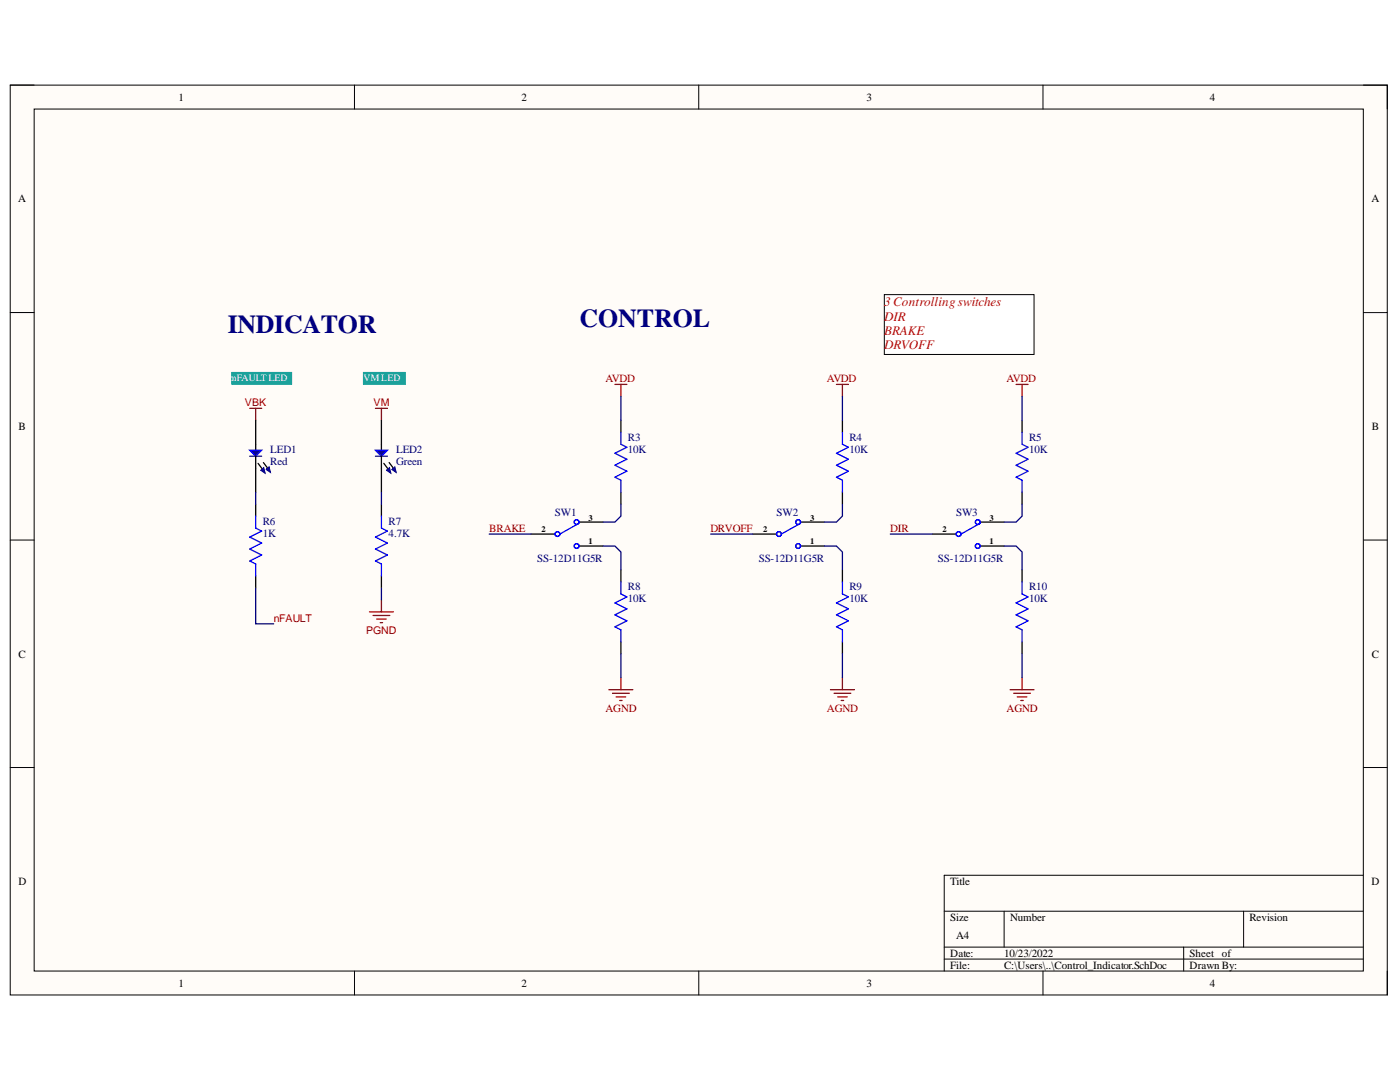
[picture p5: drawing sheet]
<svg xmlns="http://www.w3.org/2000/svg" width="279mm" height="216mm" viewBox="0 0 279 216" stroke-linecap="round" stroke-linejoin="round" font-family="sans-serif">
<defs><g id="words">
<g font-size="5.2" fill="#000080">
<text x="115.7" y="65.3">CONTROL</text>
<text x="45.5" y="66.5">INDICATOR</text>
</g>
<g font-size="2.6" fill="#f00">
<text x="176.5" y="61.1">3 Controlling switches</text>
<text x="176.5" y="64">DIR</text>
<text x="176.5" y="66.9">BRAKE</text>
<text x="176.5" y="69.7">DRVOFF</text>
</g>
<g font-size="2.2">
<text x="35.6" y="20.1">1</text>
<text x="104.1" y="20.1">2</text>
<text x="172.9" y="20.1">3</text>
<text x="241.5" y="20.1">4</text>
<text x="3.6" y="40.4">A</text>
<text x="273.7" y="40.4">A</text>
<text x="3.7" y="85.8">B</text>
<text x="273.8" y="85.8">B</text>
<text x="3.7" y="131.3">C</text>
<text x="273.8" y="131.3">C</text>
<text x="3.7" y="176.6">D</text>
<text x="189.6" y="176.6">Title</text>
<text x="273.7" y="176.6">D</text>
<text x="189.6" y="183.7">Size</text>
<text x="201.6" y="183.7">Number</text>
<text x="249.3" y="183.7">Revision</text>
<text x="189.6" y="190.9">Date:</text>
<text x="190.8" y="187.4">A4</text>
<text x="200.4" y="190.9">10/23/2022</text>
<text x="237.4" y="190.9">Sheet of</text>
<text x="35.6" y="196.9">1</text>
<text x="104.1" y="196.9">2</text>
<text x="172.9" y="196.9">3</text>
<text x="189.6" y="193.3">File:</text>
<text x="200.4" y="193.3">C:\Users\..\Control_Indicator.SchDoc</text>
<text x="237.4" y="193.3">Drawn By:</text>
<text x="241.5" y="196.9">4</text>
</g>
<g font-size="2.2" fill="#800000">
<text x="120.8" y="76.2">AVDD</text>
<text x="165" y="76.2">AVDD</text>
<text x="200.9" y="76.2">AVDD</text>
<text x="97.7" y="106.2">BRAKE</text>
<text x="141.8" y="106.2">DRVOFF</text>
<text x="177.6" y="106.2">DIR</text>
<text x="120.8" y="142">AGND</text>
<text x="165" y="142">AGND</text>
<text x="200.9" y="142">AGND</text>
</g>
<g font-size="2.2" fill="#000080">
<text x="125.3" y="88">R3</text>
<text x="169.5" y="88">R4</text>
<text x="205.4" y="88">R5</text>
<text x="53.9" y="90.3">LED1</text>
<text x="53.9" y="92.7">Red</text>
<text x="79.1" y="90.3">LED2</text>
<text x="79.1" y="92.7">Green</text>
<text x="125.3" y="90.3">10K</text>
<text x="169.5" y="90.3">10K</text>
<text x="205.4" y="90.3">10K</text>
<text x="52.4" y="104.7">R6</text>
<text x="52.4" y="107.1">1K</text>
<text x="77.5" y="104.7">R7</text>
<text x="77.5" y="107.1">4.7K</text>
<text x="110.8" y="103">SW1</text>
<text x="155" y="103">SW2</text>
<text x="190.8" y="103">SW3</text>
<text x="107.2" y="112.1">SS-12D11G5R</text>
<text x="151.4" y="112.1">SS-12D11G5R</text>
<text x="187.2" y="112.1">SS-12D11G5R</text>
<text x="125.3" y="117.8">R8</text>
<text x="169.5" y="117.8">R9</text>
<text x="205.4" y="117.8">R10</text>
<text x="125.3" y="120.2">10K</text>
<text x="169.5" y="120.2">10K</text>
<text x="205.4" y="120.2">10K</text>
</g>
<g font-size="2.1" fill="#800000">
<text x="48.9" y="81.1">VBK</text>
<text x="74.6" y="81.1">VM</text>
<text x="54.6" y="124.1">nFAULT</text>
<text x="73.1" y="126.4">PGND</text>
</g>
<g font-size="1.9" fill="#fff">
<text x="46.2" y="76.1">nFAULT LED</text>
<text x="72.5" y="76.1">VM LED</text>
</g>
<g font-size="1.7">
<text x="108.1" y="106.2">2</text>
<text x="117.4" y="103.9">3</text>
<text x="152.3" y="106.2">2</text>
<text x="161.7" y="103.9">3</text>
<text x="188.1" y="106.2">2</text>
<text x="197.5" y="103.9">3</text>
<text x="117.4" y="108.6">1</text>
<text x="161.7" y="108.6">1</text>
<text x="197.5" y="108.6">1</text>
</g>
</g></defs>
<path d="M2 17h274.9v181.5h-274.9z" fill-rule="evenodd" fill="#fffcf8"/>
<path d="M2 17h274.9v181.5h-274.9z" fill="none" stroke="#000" stroke-width=".2"/>
<path d="M6.8 21.8h265.3v172h-265.3z" fill-rule="evenodd" fill="#fffcf8"/>
<g fill="none" stroke="#000" stroke-width=".2">
<path d="M2 17h4.8M70.7 17v4.8M139.4 17v4.8M208.2 17v4.8M272.1 17h4.8v4.8M6.8 21.8h265.3v172h-265.3zM2 62.4h4.8M272.1 62.4h4.8M2 107.8h4.8M272.1 107.8h4.8M2 153.1h4.8M272.1 153.1h4.8"/>
<path d="M272.1 174.6h-83.7v19.2M70.7 193.8v4.7M139.5 193.8v4.7M188.4 181.8h83.7M188.4 189h83.7M188.4 191.4h83.7M200.4 181.8v7.2M208.2 193.8v4.7M236.2 189v4.8M248.2 181.8v7.2M276.9 193.8v4.7"/>
</g>
<path d="M49.8 81.5h2.4M51 81.5v2.4" fill="none" stroke="#800000" stroke-width=".25"/>
<path d="M51 83.9v5.9M51 93.4v4.8" fill="none" stroke="#000" stroke-width=".25"/>
<path d="M49.8 89.8h2.4l-1.2 1.2z" fill="#0c0087"/>
<path d="M49.8 89.8h2.4l-1.2 1.2z" fill="none" stroke="#00f" stroke-width=".25"/>
<path d="M49.8 91h2.4" fill="none" stroke="#11037f" stroke-width=".25"/>
<path d="M51 91v2.4M52.6 92.3l.8 1.1" fill="none" stroke="#000" stroke-width=".25"/>
<path d="M53.1 93.7l.6-.6 .3 1.2-.9-.6 .3-.3z" fill-rule="evenodd" fill="#0c0087"/>
<path d="M53.1 93.7l.6-.6 .3 1.2-.9-.6 .3-.3z" fill="none" stroke="#0c0087" stroke-width=".2"/>
<path d="M51.5 92.5l.9 1.1" fill="none" stroke="#000" stroke-width=".25"/>
<path d="M52.1 93.9l.5-.6 .3 1.1-.8-.5 .3-.3z" fill-rule="evenodd" fill="#0c0087"/>
<path d="M52.1 93.9l.5-.6 .3 1.1-.8-.5 .3-.3z" fill="none" stroke="#0c0087" stroke-width=".2"/>
<path d="M51 100.6v2.4M51 114.9v2.4M76.1 100.6v2.4M76.1 114.9v2.4" fill="none" stroke="#000" stroke-width=".25"/>
<path d="M51 103v2.4l1.2 .6-2.4 1.2 2.4 1.2-2.4 1.2 2.4 1.1-2.4 1.2 1.2 .6v2.4M76.1 103v2.4l1.2 .6-2.4 1.2 2.4 1.2-2.4 1.2 2.4 1.1-2.4 1.2 1.2 .6v2.4" fill="none" stroke="#00f" stroke-width=".25"/>
<path d="M74.9 81.5h2.4M76.1 81.5v2.4M76.1 119.7v2.4M73.7 122.1h4.8M74.4 122.8h3.4M75.2 123.5h1.9M75.9 124.2h.5" fill="none" stroke="#800000" stroke-width=".25"/>
<path d="M46.2 74.3h12v2.4h-12z" fill-rule="evenodd" fill="#1ba19b"/>
<path d="M46.2 74.3h12v2.4h-12z" fill="none" stroke="#1ba19b" stroke-width=".2"/>
<path d="M72.5 74.3h8.4v2.4h-8.4z" fill-rule="evenodd" fill="#1ba19b"/>
<path d="M72.5 74.3h8.4v2.4h-8.4z" fill="none" stroke="#1ba19b" stroke-width=".2"/>
<g fill="none" stroke="#00f" stroke-width=".25">
<path d="M123.9 86.3v2.3l1.2 .6-2.4 1.2 2.4 1.2-2.4 1.2 2.4 1.2-2.4 1.2 1.2 .6v2.4M168.1 86.3v2.3l1.2 .6-2.4 1.2 2.4 1.2-2.4 1.2 2.4 1.2-2.4 1.2 1.2 .6v2.4M204 86.3v2.3l1.2 .7-2.4 1.1 2.4 1.2-2.4 1.2 2.4 1.2-2.4 1.2 1.2 .6v2.4M115.5 104.4l-3.8 2.2M123.9 116.1v2.4l1.2 .6-2.4 1.2 2.4 1.2-2.4 1.2 2.4 1.2-2.4 1.2 1.2 .6v2.4M159.8 104.4l-3.9 2.2M168.1 116.1v2.4l1.2 .6-2.4 1.2 2.4 1.2-2.4 1.2 2.4 1.2-2.4 1.2 1.2 .6v2.4M195.6 104.4l-3.8 2.2M204 116.1v2.4l1.2 .6-2.4 1.2 2.4 1.2-2.4 1.2 2.4 1.2-2.4 1.2 1.2 .6v2.4"/>
<circle cx="111.2" cy="106.6" r=".48"/>
<circle cx="115.1" cy="109" r=".48"/>
<circle cx="115.1" cy="104.2" r=".48"/>
<circle cx="155.5" cy="106.6" r=".48"/>
<circle cx="159.3" cy="104.2" r=".48"/>
<circle cx="159.3" cy="109" r=".48"/>
<circle cx="191.3" cy="106.6" r=".48"/>
<circle cx="195.1" cy="109" r=".48"/>
<circle cx="195.1" cy="104.2" r=".48"/>
</g>
<g fill="none" stroke="#000" stroke-width=".25">
<path d="M123.9 83.9v2.4M123.9 98.2v2.4M168.1 83.9v2.4M168.1 98.2v2.4M204 83.9v2.4M204 98.2v2.4M106 106.6h4.8M115.5 104.2h4.8M115.5 109h4.8M123.9 113.7v2.4M150.2 106.6h4.8M159.8 104.2h4.7"/>
<path d="M159.8 109h4.7M168.1 113.7v2.4M186.1 106.6h4.7M195.6 104.2h4.8M195.6 109h4.8M204 113.7v2.4M123.9 128.1v2.4M168.1 128.1v2.4M204 128.1v2.4"/>
</g>
<g fill="none" stroke="#800000" stroke-width=".25">
<path d="M122.7 76.7h2.4M123.9 76.7v2.4M166.9 76.7h2.4M168.1 76.7v2.4M202.8 76.7h2.4M204 76.7v2.4M121.5 137.6h4.8M122.2 138.3h3.4M123 139.1h1.9M123.7 139.8h.5M123.9 135.2v2.4M165.7 137.6h4.8"/>
<path d="M166.5 138.3h3.3M167.2 139.1h1.9M167.9 139.8h.5M168.1 135.2v2.4M201.6 137.6h4.8M202.3 138.3h3.3M203 139.1h1.9M203.7 139.8h.5M204 135.2v2.4"/>
</g>
<path d="M176.5 58.8h29.9v11.9h-29.9z" fill-rule="evenodd" fill="#fff"/>
<path d="M176.5 58.8h29.9v11.9h-29.9z" fill="none" stroke="#000" stroke-width=".2"/>
<path d="M76.1 83.9v5.9M76.1 93.4v4.8" fill="none" stroke="#000" stroke-width=".25"/>
<path d="M74.9 89.8h2.4l-1.2 1.2z" fill="#0c0087"/>
<path d="M74.9 89.8h2.4l-1.2 1.2z" fill="none" stroke="#00f" stroke-width=".25"/>
<path d="M74.9 91h2.4" fill="none" stroke="#11037f" stroke-width=".25"/>
<path d="M76.1 91v2.4M77.7 92.3l.8 1.1" fill="none" stroke="#000" stroke-width=".25"/>
<path d="M78.5 93.4l-.3 .3 .6-.6 .3 1.2-.9-.6z" fill-rule="evenodd" fill="#0c0087"/>
<path d="M78.5 93.4l-.3 .3 .6-.6 .3 1.2-.9-.6z" fill="none" stroke="#0c0087" stroke-width=".2"/>
<path d="M76.6 92.5l.8 1.1" fill="none" stroke="#000" stroke-width=".25"/>
<path d="M77.2 93.9l.5-.6 .3 1.1-.8-.5 .2-.3z" fill-rule="evenodd" fill="#0c0087"/>
<path d="M77.2 93.9l.5-.6 .3 1.1-.8-.5 .2-.3z" fill="none" stroke="#0c0087" stroke-width=".2"/>
<g fill="none" stroke="#000080" stroke-width=".25">
<path d="M123.9 79.1v4.8M168.1 79.1v4.8M204 79.1v4.8M51 98.2v2.4M76.1 98.2v2.4M51 117.3v7.2h3.6M76.1 117.3v2.4M97.6 106.6h8.4M120.3 109h2.4l1.2 1.1v3.6M123.9 100.6v2.4l-1.2 1.2h-2.4M141.8 106.6h8.4M164.5 109h2.4l1.2 1.1v3.6"/>
<path d="M168.1 100.6v2.4l-1.2 1.2h-2.4M177.7 106.6h8.4M200.4 109h2.4l1.2 1.1v3.6M204 100.6v2.4l-1.2 1.2h-2.4M123.9 130.5v4.7M168.1 130.5v4.7M204 130.5v4.7"/>
</g>
<use href="#words"/>
</svg>
